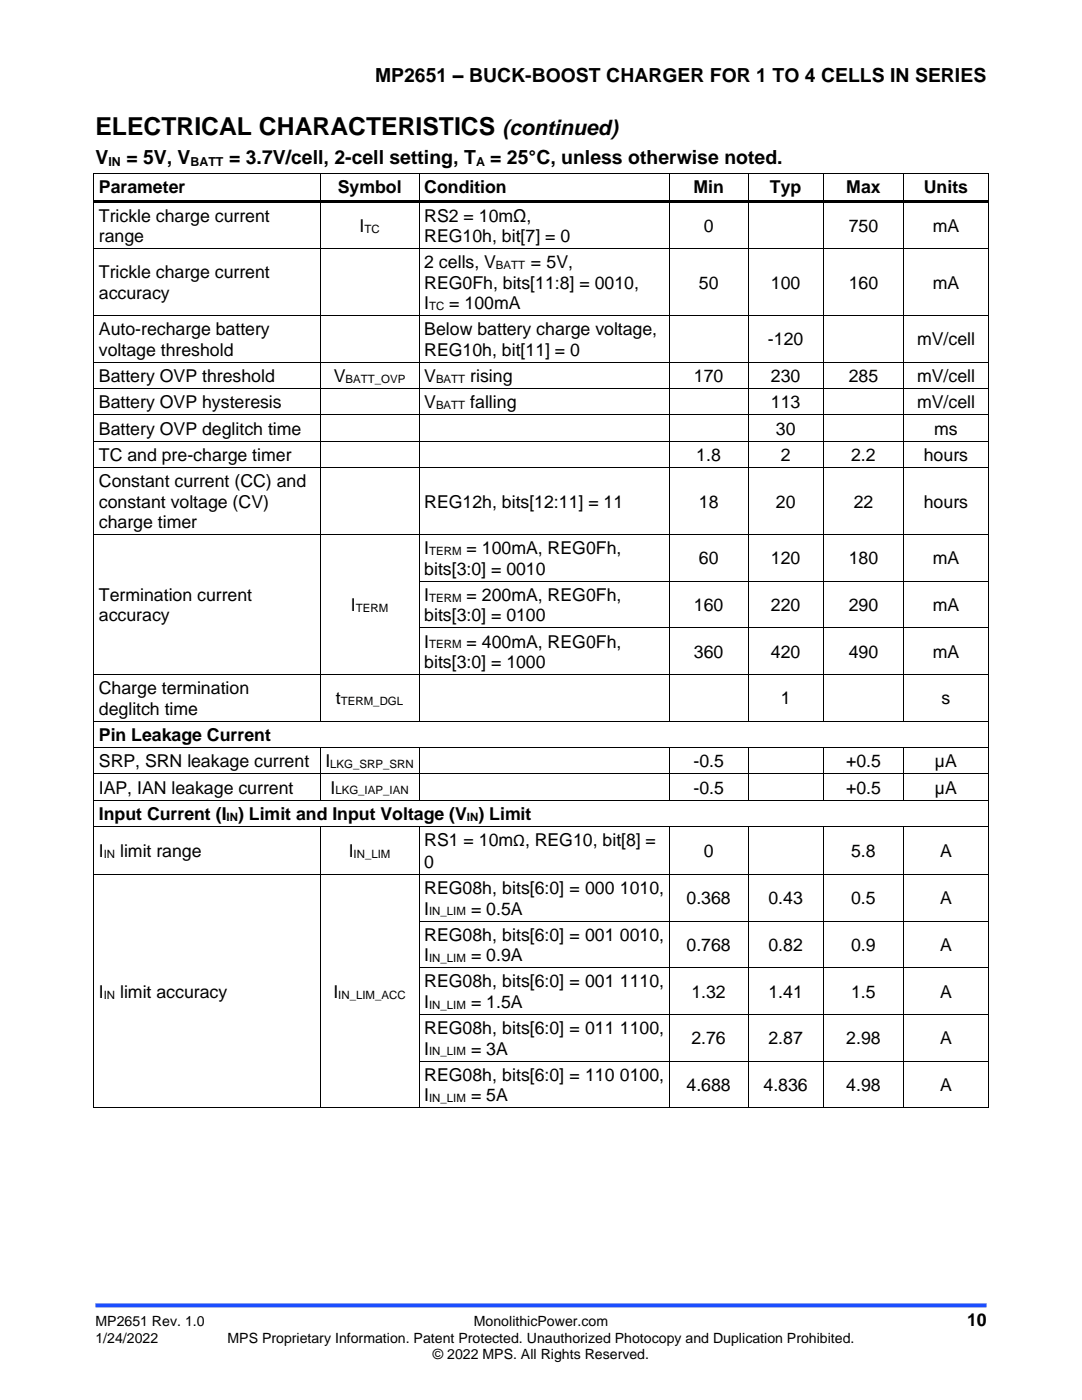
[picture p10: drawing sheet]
<svg xmlns="http://www.w3.org/2000/svg" width="216mm" height="279mm" viewBox="0 0 216 279" stroke-linecap="round" stroke-linejoin="round" font-family="sans-serif">
<defs><g id="words">
<text font-size="4.9" x="19" y="27">ELECTRICAL CHARACTERISTICS</text>
<text font-size="4.2" x="100.3" y="27">(continued)</text>
<g font-size="3.9">
<text x="74.8" y="16.3">MP2651 – BUCK-BOOST CHARGER FOR 1 TO 4 CELLS IN SERIES</text>
<text x="19" y="32.7">V</text>
<text x="25.2" y="32.7">= 5V, V</text>
<text x="45.7" y="32.7">= 3.7V/cell, 2-cell setting, T</text>
<text x="97.8" y="32.7">= 25°C, unless otherwise noted.</text>
</g>
<g font-size="3.5">
<text x="19.7" y="38.6">Parameter</text>
<text x="67.4" y="38.6">Symbol</text>
<text x="84.7" y="38.6">Condition</text>
<text x="138.4" y="38.6">Min</text>
<text x="153.6" y="38.6">Typ</text>
<text x="168.9" y="38.6">Max</text>
<text x="184.3" y="38.6">Units</text>
<text x="19.7" y="44.2">Trickle charge current</text>
<text x="71.7" y="46.3">I</text>
<text x="84.7" y="44.2">RS2 = 10mΩ,</text>
<text x="140.4" y="46.3">0</text>
<text x="169.3" y="46.3">750</text>
<text x="186.1" y="46.3">mA</text>
<text x="19.7" y="48.3">range</text>
<text x="84.7" y="48.3">REG10h, bit[7] = 0</text>
<text x="84.7" y="53.5">2 cells, V</text>
<text x="105.9" y="53.5">= 5V,</text>
<text x="19.7" y="55.6">Trickle charge current</text>
<text x="19.7" y="59.6">accuracy</text>
<text x="84.7" y="57.6">REG0Fh, bits[11:8] = 0010,</text>
<text x="139.4" y="57.6">50</text>
<text x="153.8" y="57.6">100</text>
<text x="169.3" y="57.6">160</text>
<text x="186.1" y="57.6">mA</text>
<text x="84.7" y="61.6">I</text>
<text x="89.6" y="61.6">= 100mA</text>
<text x="19.7" y="66.9">Auto-recharge battery</text>
<text x="19.7" y="71">voltage threshold</text>
<text x="84.7" y="66.9">Below battery charge voltage,</text>
<text x="84.7" y="71">REG10h, bit[11] = 0</text>
<text x="153.2" y="68.9">-120</text>
<text x="183" y="68.9">mV/cell</text>
<text x="19.7" y="76.2">Battery OVP threshold</text>
<text x="66.6" y="76.2">V</text>
<text x="84.7" y="76.2">V</text>
<text x="93.8" y="76.2">rising</text>
<text x="138.4" y="76.2">170</text>
<text x="153.8" y="76.2">230</text>
<text x="169.3" y="76.2">285</text>
<text x="183" y="76.2">mV/cell</text>
<text x="19.7" y="81.5">Battery OVP hysteresis</text>
<text x="84.7" y="81.5">V</text>
<text x="93.8" y="81.5">falling</text>
<text x="153.8" y="81.5">113</text>
<text x="183" y="81.5">mV/cell</text>
<text x="19.7" y="86.7">Battery OVP deglitch time</text>
<text x="154.8" y="86.7">30</text>
<text x="186.4" y="86.7">ms</text>
<text x="19.7" y="92">TC and pre-charge timer</text>
<text x="138.9" y="92">1.8</text>
<text x="155.8" y="92">2</text>
<text x="169.8" y="92">2.2</text>
<text x="184.3" y="92">hours</text>
<text x="19.7" y="97.2">Constant current (CC) and</text>
<text x="19.7" y="101.3">constant voltage (CV)</text>
<text x="84.7" y="101.3">REG12h, bits[12:11] = 11</text>
<text x="139.4" y="101.3">18</text>
<text x="154.8" y="101.3">20</text>
<text x="170.3" y="101.3">22</text>
<text x="184.3" y="101.3">hours</text>
<text x="19.7" y="105.4">charge timer</text>
<text x="84.7" y="110.6">I</text>
<text x="93.1" y="110.6">= 100mA, REG0Fh,</text>
<text x="139.4" y="112.6">60</text>
<text x="153.8" y="112.6">120</text>
<text x="169.3" y="112.6">180</text>
<text x="186.1" y="112.6">mA</text>
<text x="19.7" y="119.9">Termination current</text>
<text x="84.7" y="114.7">bits[3:0] = 0010</text>
<text x="84.7" y="119.9">I</text>
<text x="93.1" y="119.9">= 200mA, REG0Fh,</text>
<text x="19.7" y="124">accuracy</text>
<text x="70" y="121.9">I</text>
<text x="84.7" y="124">bits[3:0] = 0100</text>
<text x="138.4" y="121.9">160</text>
<text x="153.8" y="121.9">220</text>
<text x="169.3" y="121.9">290</text>
<text x="186.1" y="121.9">mA</text>
<text x="84.7" y="129.2">I</text>
<text x="93.1" y="129.2">= 400mA, REG0Fh,</text>
<text x="138.4" y="131.3">360</text>
<text x="153.8" y="131.3">420</text>
<text x="169.3" y="131.3">490</text>
<text x="186.1" y="131.3">mA</text>
<text x="84.7" y="133.3">bits[3:0] = 1000</text>
<text x="19.7" y="138.5">Charge termination</text>
<text x="19.7" y="142.6">deglitch time</text>
<text x="67" y="140.6">t</text>
<text x="155.8" y="140.6">1</text>
<text x="187.9" y="140.6">s</text>
<text x="19.7" y="147.9">Pin Leakage Current</text>
<text x="19.7" y="153.1">SRP, SRN leakage current</text>
<text x="64.9" y="153.1">I</text>
<text x="138.4" y="153.1">-0.5</text>
<text x="168.8" y="153.1">+0.5</text>
<text x="186.6" y="153.1">µA</text>
<text x="19.7" y="158.4">IAP, IAN leakage current</text>
<text x="65.9" y="158.4">I</text>
<text x="138.4" y="158.4">-0.5</text>
<text x="168.8" y="158.4">+0.5</text>
<text x="186.6" y="158.4">µA</text>
<text x="19.7" y="163.6">Input Current (I ) Limit and Input Voltage (V ) Limit</text>
<text x="19.7" y="171">I</text>
<text x="24" y="171">limit range</text>
<text x="69.6" y="171">I</text>
<text x="84.7" y="168.9">RS1 = 10mΩ, REG10, bit[8] =</text>
<text x="84.7" y="173.2">0</text>
<text x="140.4" y="171">0</text>
<text x="169.8" y="171">5.8</text>
<text x="187.6" y="171">A</text>
<text x="84.7" y="178.4">REG08h, bits[6:0] = 000 1010,</text>
<text x="84.7" y="182.5">I</text>
<text x="94" y="182.5">= 0.5A</text>
<text x="137" y="180.5">0.368</text>
<text x="153.3" y="180.5">0.43</text>
<text x="169.8" y="180.5">0.5</text>
<text x="187.6" y="180.5">A</text>
<text x="84.7" y="187.8">REG08h, bits[6:0] = 001 0010,</text>
<text x="84.7" y="191.8">I</text>
<text x="94" y="191.8">= 0.9A</text>
<text x="137" y="189.8">0.768</text>
<text x="153.3" y="189.8">0.82</text>
<text x="169.8" y="189.8">0.9</text>
<text x="187.6" y="189.8">A</text>
<text x="84.7" y="197.1">REG08h, bits[6:0] = 001 1110,</text>
<text x="19.7" y="199.1">I</text>
<text x="24" y="199.1">limit accuracy</text>
<text x="66.5" y="199.1">I</text>
<text x="84.7" y="201.1">I</text>
<text x="94" y="201.1">= 1.5A</text>
<text x="138" y="199.1">1.32</text>
<text x="153.3" y="199.1">1.41</text>
<text x="169.8" y="199.1">1.5</text>
<text x="187.6" y="199.1">A</text>
<text x="84.7" y="206.4">REG08h, bits[6:0] = 011 1100,</text>
<text x="138" y="208.4">2.76</text>
<text x="153.3" y="208.4">2.87</text>
<text x="168.9" y="208.4">2.98</text>
<text x="187.6" y="208.4">A</text>
<text x="84.7" y="210.5">I</text>
<text x="84.7" y="215.7">REG08h, bits[6:0] = 110 0100,</text>
<text x="94" y="210.5">= 3A</text>
<text x="84.7" y="219.8">I</text>
<text x="94" y="219.8">= 5A</text>
<text x="137" y="217.7">4.688</text>
<text x="152.4" y="217.7">4.836</text>
<text x="168.9" y="217.7">4.98</text>
<text x="187.6" y="217.7">A</text>
<text x="193" y="264.6">10</text>
</g>
<g font-size="2.8">
<text x="19" y="264.6">MP2651 Rev. 1.0</text>
<text x="19" y="267.9">1/24/2022</text>
<text x="45.4" y="267.9">MPS Proprietary Information. Patent Protected. Unauthorized Photocopy and Duplication Prohibited.</text>
<text x="94.6" y="264.6">MonolithicPower.com</text>
<text x="86.4" y="271.2">© 2022 MPS. All Rights Reserved.</text>
</g>
<g font-size="2.5">
<text x="21.6" y="33.1">IN</text>
<text x="38" y="33.1">BATT</text>
<text x="95" y="33.1">A</text>
</g>
<g font-size="2.3">
<text x="72.7" y="46.4">TC</text>
<text x="99" y="53.7">BATT</text>
<text x="85.6" y="61.8">TC</text>
<text x="68.9" y="76.4">BATT_OVP</text>
<text x="87" y="76.4">BATT</text>
<text x="87" y="81.6">BATT</text>
<text x="85.6" y="110.8">TERM</text>
<text x="71" y="122.1">TERM</text>
<text x="85.6" y="120.1">TERM</text>
<text x="85.6" y="129.4">TERM</text>
<text x="68" y="140.7">TERM_DGL</text>
<text x="65.9" y="153.3">LKG_SRP_SRN</text>
<text x="66.9" y="158.6">LKG_IAP_IAN</text>
<text x="45.2" y="163.8">IN</text>
<text x="93.2" y="163.8">IN</text>
<text x="20.7" y="171.2">IN</text>
<text x="70.6" y="171.2">IN_LIM</text>
<text x="85.6" y="182.7">IN_LIM</text>
<text x="85.6" y="192">IN_LIM</text>
<text x="20.7" y="199.3">IN</text>
<text x="67.5" y="199.3">IN_LIM_ACC</text>
<text x="85.6" y="201.3">IN_LIM</text>
<text x="85.6" y="210.6">IN_LIM</text>
<text x="85.6" y="219.9">IN_LIM</text>
</g>
</g></defs>
<path d="M19 260.5h177.8" fill="none" stroke="#1c4eff" stroke-width=".79" stroke-linecap="butt"/>
<g fill="#000">
<path d="M18.6 34.6h.2v.7h-.2z" fill-rule="evenodd"/>
<path d="M18.6 34.6h.2v.2h-.2z" fill-rule="evenodd"/>
<path d="M63.8 34.8h.2v.5h-.2z" fill-rule="evenodd"/>
<path d="M63.8 34.6h.2v.2h-.2z" fill-rule="evenodd"/>
<path d="M83.6 34.8h.1v.5h-.1z" fill-rule="evenodd"/>
<path d="M83.6 34.6h.1v.2h-.1z" fill-rule="evenodd"/>
<path d="M133.5 34.8h.1v.5h-.1z" fill-rule="evenodd"/>
<path d="M133.5 34.6h.1v.2h-.1z" fill-rule="evenodd"/>
<path d="M149.2 34.8h.1v.5h-.1z" fill-rule="evenodd"/>
<path d="M149.2 34.6h.1v.2h-.1z" fill-rule="evenodd"/>
<path d="M164.2 34.8h.2v.5h-.2z" fill-rule="evenodd"/>
<path d="M164.2 34.6h.2v.2h-.2z" fill-rule="evenodd"/>
<path d="M180.2 34.8h.2v.5h-.2z" fill-rule="evenodd"/>
<path d="M180.2 34.6h.2v.2h-.2z" fill-rule="evenodd"/>
<path d="M197.1 34.6h.2v.7h-.2z" fill-rule="evenodd"/>
<path d="M197.1 34.6h.2v.2h-.2z" fill-rule="evenodd"/>
<path d="M18.6 39.9h.2v1h-.2z" fill-rule="evenodd"/>
<path d="M18.6 49.5h.2v.7h-.2z" fill-rule="evenodd"/>
<path d="M18.8 39.9h45v.5h-45z" fill-rule="evenodd"/>
<path d="M63.8 40.4h.2v.5h-.2z" fill-rule="evenodd"/>
<path d="M63.8 39.9h.5v.5h-.5z" fill-rule="evenodd"/>
<path d="M63.8 49.5h.2v.7h-.2z" fill-rule="evenodd"/>
<path d="M64.3 39.9h19.3v.5h-19.3z" fill-rule="evenodd"/>
<path d="M83.6 40.4h.1v.5h-.1z" fill-rule="evenodd"/>
<path d="M83.6 39.9h.5v.5h-.5z" fill-rule="evenodd"/>
<path d="M83.6 49.5h.1v.7h-.1z" fill-rule="evenodd"/>
<path d="M84.1 39.9h49.4v.5h-49.4z" fill-rule="evenodd"/>
<path d="M133.5 40.4h.1v.5h-.1z" fill-rule="evenodd"/>
<path d="M133.5 39.9h.5v.5h-.5z" fill-rule="evenodd"/>
<path d="M133.5 49.5h.1v.7h-.1z" fill-rule="evenodd"/>
<path d="M134 39.9h15.2v.5h-15.2z" fill-rule="evenodd"/>
<path d="M149.2 40.4h.1v.5h-.1z" fill-rule="evenodd"/>
<path d="M149.2 39.9h.5v.5h-.5z" fill-rule="evenodd"/>
<path d="M149.2 49.5h.1v.7h-.1z" fill-rule="evenodd"/>
<path d="M149.7 39.9h14.5v.5h-14.5z" fill-rule="evenodd"/>
<path d="M164.2 40.4h.2v.5h-.2z" fill-rule="evenodd"/>
<path d="M164.2 39.9h.5v.5h-.5z" fill-rule="evenodd"/>
<path d="M164.2 49.5h.2v.7h-.2z" fill-rule="evenodd"/>
<path d="M164.7 39.9h15.5v.5h-15.5z" fill-rule="evenodd"/>
<path d="M180.2 40.4h.2v.5h-.2z" fill-rule="evenodd"/>
<path d="M180.2 39.9h.6v.5h-.6z" fill-rule="evenodd"/>
<path d="M180.2 49.5h.2v.7h-.2z" fill-rule="evenodd"/>
<path d="M180.8 39.9h16.3v.5h-16.3z" fill-rule="evenodd"/>
<path d="M197.1 39.9h.2v1h-.2z" fill-rule="evenodd"/>
<path d="M197.1 49.5h.2v.7h-.2z" fill-rule="evenodd"/>
<path d="M18.6 62.9h.2v.7h-.2z" fill-rule="evenodd"/>
<path d="M18.6 72.2h.2v.7h-.2z" fill-rule="evenodd"/>
<path d="M18.6 77.5h.2v.7h-.2z" fill-rule="evenodd"/>
<path d="M63.8 62.9h.2v.7h-.2z" fill-rule="evenodd"/>
<path d="M63.8 72.2h.2v.7h-.2z" fill-rule="evenodd"/>
<path d="M63.8 77.5h.2v.7h-.2z" fill-rule="evenodd"/>
<path d="M83.6 62.9h.1v.7h-.1z" fill-rule="evenodd"/>
<path d="M83.6 72.2h.1v.7h-.1z" fill-rule="evenodd"/>
<path d="M83.6 77.5h.1v.7h-.1z" fill-rule="evenodd"/>
<path d="M133.5 62.9h.1v.7h-.1z" fill-rule="evenodd"/>
<path d="M133.5 72.2h.1v.7h-.1z" fill-rule="evenodd"/>
<path d="M133.5 77.5h.1v.7h-.1z" fill-rule="evenodd"/>
<path d="M149.2 62.9h.1v.7h-.1z" fill-rule="evenodd"/>
<path d="M149.2 72.2h.1v.7h-.1z" fill-rule="evenodd"/>
<path d="M149.2 77.5h.1v.7h-.1z" fill-rule="evenodd"/>
<path d="M164.2 62.9h.2v.7h-.2z" fill-rule="evenodd"/>
<path d="M164.2 72.2h.2v.7h-.2z" fill-rule="evenodd"/>
<path d="M164.2 77.5h.2v.7h-.2z" fill-rule="evenodd"/>
<path d="M180.2 62.9h.2v.7h-.2z" fill-rule="evenodd"/>
<path d="M180.2 72.2h.2v.7h-.2z" fill-rule="evenodd"/>
<path d="M180.2 77.5h.2v.7h-.2z" fill-rule="evenodd"/>
<path d="M197.1 62.9h.2v.7h-.2z" fill-rule="evenodd"/>
<path d="M197.1 72.2h.2v.7h-.2z" fill-rule="evenodd"/>
<path d="M197.1 77.5h.2v.7h-.2z" fill-rule="evenodd"/>
<path d="M18.6 82.7h.2v.7h-.2z" fill-rule="evenodd"/>
<path d="M18.6 88h.2v.7h-.2z" fill-rule="evenodd"/>
<path d="M18.6 93.2h.2v.7h-.2z" fill-rule="evenodd"/>
<path d="M63.8 82.7h.2v.7h-.2z" fill-rule="evenodd"/>
<path d="M63.8 88h.2v.7h-.2z" fill-rule="evenodd"/>
<path d="M63.8 93.2h.2v.7h-.2z" fill-rule="evenodd"/>
<path d="M83.6 82.7h.1v.7h-.1z" fill-rule="evenodd"/>
<path d="M83.6 88h.1v.7h-.1z" fill-rule="evenodd"/>
<path d="M83.6 93.2h.1v.7h-.1z" fill-rule="evenodd"/>
<path d="M133.5 82.7h.1v.7h-.1z" fill-rule="evenodd"/>
<path d="M133.5 88h.1v.7h-.1z" fill-rule="evenodd"/>
<path d="M133.5 93.2h.1v.7h-.1z" fill-rule="evenodd"/>
<path d="M149.2 82.7h.1v.7h-.1z" fill-rule="evenodd"/>
<path d="M149.2 88h.1v.7h-.1z" fill-rule="evenodd"/>
<path d="M149.2 93.2h.1v.7h-.1z" fill-rule="evenodd"/>
<path d="M164.2 82.7h.2v.7h-.2z" fill-rule="evenodd"/>
<path d="M164.2 88h.2v.7h-.2z" fill-rule="evenodd"/>
<path d="M164.2 93.2h.2v.7h-.2z" fill-rule="evenodd"/>
<path d="M180.2 82.7h.2v.7h-.2z" fill-rule="evenodd"/>
<path d="M180.2 88h.2v.7h-.2z" fill-rule="evenodd"/>
<path d="M180.2 93.2h.2v.7h-.2z" fill-rule="evenodd"/>
<path d="M197.1 82.7h.2v.7h-.2z" fill-rule="evenodd"/>
<path d="M197.1 88h.2v.7h-.2z" fill-rule="evenodd"/>
<path d="M197.1 93.2h.2v.7h-.2z" fill-rule="evenodd"/>
<path d="M18.6 106.6h.2v.7h-.2z" fill-rule="evenodd"/>
<path d="M18.6 115.9h.2v.7h-.2z" fill-rule="evenodd"/>
<path d="M63.8 106.6h.2v.7h-.2z" fill-rule="evenodd"/>
<path d="M63.8 115.9h.2v.7h-.2z" fill-rule="evenodd"/>
<path d="M83.6 106.6h.1v.7h-.1z" fill-rule="evenodd"/>
<path d="M83.6 115.9h.1v.7h-.1z" fill-rule="evenodd"/>
<path d="M133.5 106.6h.1v.7h-.1z" fill-rule="evenodd"/>
<path d="M133.5 115.9h.1v.7h-.1z" fill-rule="evenodd"/>
<path d="M149.2 106.6h.1v.7h-.1z" fill-rule="evenodd"/>
<path d="M149.2 115.9h.1v.7h-.1z" fill-rule="evenodd"/>
<path d="M164.2 106.6h.2v.7h-.2z" fill-rule="evenodd"/>
<path d="M164.2 115.9h.2v.7h-.2z" fill-rule="evenodd"/>
<path d="M180.2 106.6h.2v.7h-.2z" fill-rule="evenodd"/>
<path d="M180.2 115.9h.2v.7h-.2z" fill-rule="evenodd"/>
<path d="M197.1 106.6h.2v.7h-.2z" fill-rule="evenodd"/>
<path d="M197.1 115.9h.2v.7h-.2z" fill-rule="evenodd"/>
<path d="M18.6 125.2h.2v.7h-.2z" fill-rule="evenodd"/>
<path d="M18.6 134.5h.2v.7h-.2z" fill-rule="evenodd"/>
<path d="M63.8 125.2h.2v.7h-.2z" fill-rule="evenodd"/>
<path d="M63.8 134.5h.2v.7h-.2z" fill-rule="evenodd"/>
<path d="M83.6 125.2h.1v.7h-.1z" fill-rule="evenodd"/>
<path d="M83.6 134.5h.1v.7h-.1z" fill-rule="evenodd"/>
<path d="M133.5 125.2h.1v.7h-.1z" fill-rule="evenodd"/>
<path d="M133.5 134.5h.1v.7h-.1z" fill-rule="evenodd"/>
<path d="M149.2 125.2h.1v.7h-.1z" fill-rule="evenodd"/>
<path d="M149.2 134.5h.1v.7h-.1z" fill-rule="evenodd"/>
<path d="M164.2 125.2h.2v.7h-.2z" fill-rule="evenodd"/>
<path d="M164.2 134.5h.2v.7h-.2z" fill-rule="evenodd"/>
<path d="M180.2 125.2h.2v.7h-.2z" fill-rule="evenodd"/>
<path d="M180.2 134.5h.2v.7h-.2z" fill-rule="evenodd"/>
<path d="M197.1 125.2h.2v.7h-.2z" fill-rule="evenodd"/>
<path d="M197.1 134.5h.2v.7h-.2z" fill-rule="evenodd"/>
<path d="M18.6 143.9h.2v.7h-.2z" fill-rule="evenodd"/>
<path d="M18.6 149.1h.2v.7h-.2z" fill-rule="evenodd"/>
<path d="M18.6 154.4h.2v.7h-.2z" fill-rule="evenodd"/>
<path d="M63.8 143.9h.2v.1h-.2z" fill-rule="evenodd"/>
<path d="M63.8 149.3h.2v.5h-.2z" fill-rule="evenodd"/>
<path d="M63.8 149.1h.2v.2h-.2z" fill-rule="evenodd"/>
<path d="M63.8 154.4h.2v.7h-.2z" fill-rule="evenodd"/>
<path d="M63.8 159.6h.2v.2h-.2z" fill-rule="evenodd"/>
<path d="M83.6 143.9h.1v.1h-.1z" fill-rule="evenodd"/>
<path d="M83.6 149.3h.1v.5h-.1z" fill-rule="evenodd"/>
<path d="M83.6 149.1h.1v.2h-.1z" fill-rule="evenodd"/>
<path d="M83.6 154.4h.1v.7h-.1z" fill-rule="evenodd"/>
<path d="M83.6 159.6h.1v.2h-.1z" fill-rule="evenodd"/>
<path d="M133.5 143.9h.1v.1h-.1z" fill-rule="evenodd"/>
<path d="M133.5 149.3h.1v.5h-.1z" fill-rule="evenodd"/>
<path d="M133.5 149.1h.1v.2h-.1z" fill-rule="evenodd"/>
<path d="M133.5 154.4h.1v.7h-.1z" fill-rule="evenodd"/>
<path d="M133.5 159.6h.1v.2h-.1z" fill-rule="evenodd"/>
<path d="M149.2 143.9h.1v.1h-.1z" fill-rule="evenodd"/>
<path d="M149.2 149.3h.1v.5h-.1z" fill-rule="evenodd"/>
<path d="M149.2 149.1h.1v.2h-.1z" fill-rule="evenodd"/>
<path d="M149.2 154.4h.1v.7h-.1z" fill-rule="evenodd"/>
<path d="M149.2 159.6h.1v.2h-.1z" fill-rule="evenodd"/>
<path d="M164.2 143.9h.2v.1h-.2z" fill-rule="evenodd"/>
<path d="M164.2 149.3h.2v.5h-.2z" fill-rule="evenodd"/>
<path d="M164.2 149.1h.2v.2h-.2z" fill-rule="evenodd"/>
<path d="M164.2 154.4h.2v.7h-.2z" fill-rule="evenodd"/>
<path d="M164.2 159.6h.2v.2h-.2z" fill-rule="evenodd"/>
<path d="M180.2 143.9h.2v.1h-.2z" fill-rule="evenodd"/>
<path d="M180.2 149.3h.2v.5h-.2z" fill-rule="evenodd"/>
<path d="M180.2 149.1h.2v.2h-.2z" fill-rule="evenodd"/>
<path d="M180.2 154.4h.2v.7h-.2z" fill-rule="evenodd"/>
<path d="M180.2 159.6h.2v.2h-.2z" fill-rule="evenodd"/>
<path d="M197.1 143.9h.2v.7h-.2z" fill-rule="evenodd"/>
<path d="M197.1 149.1h.2v.7h-.2z" fill-rule="evenodd"/>
<path d="M197.1 154.4h.2v.7h-.2z" fill-rule="evenodd"/>
<path d="M18.6 159.6h.2v.7h-.2z" fill-rule="evenodd"/>
<path d="M18.6 164.9h.2v.7h-.2z" fill-rule="evenodd"/>
<path d="M18.6 174.4h.2v.7h-.2z" fill-rule="evenodd"/>
<path d="M63.8 165.1h.2v.5h-.2z" fill-rule="evenodd"/>
<path d="M63.8 164.9h.2v.2h-.2z" fill-rule="evenodd"/>
<path d="M63.8 174.4h.2v.7h-.2z" fill-rule="evenodd"/>
<path d="M83.6 165.1h.1v.5h-.1z" fill-rule="evenodd"/>
<path d="M83.6 164.9h.1v.2h-.1z" fill-rule="evenodd"/>
<path d="M83.6 174.4h.1v.7h-.1z" fill-rule="evenodd"/>
<path d="M133.5 165.1h.1v.5h-.1z" fill-rule="evenodd"/>
<path d="M133.5 164.9h.1v.2h-.1z" fill-rule="evenodd"/>
<path d="M133.5 174.4h.1v.7h-.1z" fill-rule="evenodd"/>
<path d="M149.2 165.1h.1v.5h-.1z" fill-rule="evenodd"/>
<path d="M149.2 164.9h.1v.2h-.1z" fill-rule="evenodd"/>
<path d="M149.2 174.4h.1v.7h-.1z" fill-rule="evenodd"/>
<path d="M164.2 165.1h.2v.5h-.2z" fill-rule="evenodd"/>
<path d="M164.2 164.9h.2v.2h-.2z" fill-rule="evenodd"/>
<path d="M164.2 174.4h.2v.7h-.2z" fill-rule="evenodd"/>
<path d="M180.2 165.1h.2v.5h-.2z" fill-rule="evenodd"/>
<path d="M180.2 164.9h.2v.2h-.2z" fill-rule="evenodd"/>
<path d="M180.2 174.4h.2v.7h-.2z" fill-rule="evenodd"/>
<path d="M197.1 159.6h.2v.7h-.2z" fill-rule="evenodd"/>
<path d="M197.1 164.9h.2v.7h-.2z" fill-rule="evenodd"/>
<path d="M197.1 174.4h.2v.7h-.2z" fill-rule="evenodd"/>
<path d="M18.6 183.8h.2v.7h-.2z" fill-rule="evenodd"/>
<path d="M18.6 193.1h.2v.7h-.2z" fill-rule="evenodd"/>
<path d="M63.8 183.8h.2v.7h-.2z" fill-rule="evenodd"/>
<path d="M63.8 193.1h.2v.7h-.2z" fill-rule="evenodd"/>
<path d="M83.6 183.8h.1v.7h-.1z" fill-rule="evenodd"/>
<path d="M83.6 193.1h.1v.7h-.1z" fill-rule="evenodd"/>
<path d="M133.5 183.8h.1v.7h-.1z" fill-rule="evenodd"/>
<path d="M133.5 193.1h.1v.7h-.1z" fill-rule="evenodd"/>
<path d="M149.2 183.8h.1v.7h-.1z" fill-rule="evenodd"/>
<path d="M149.2 193.1h.1v.7h-.1z" fill-rule="evenodd"/>
<path d="M164.2 183.8h.2v.7h-.2z" fill-rule="evenodd"/>
<path d="M164.2 193.1h.2v.7h-.2z" fill-rule="evenodd"/>
<path d="M180.2 183.8h.2v.7h-.2z" fill-rule="evenodd"/>
<path d="M180.2 193.1h.2v.7h-.2z" fill-rule="evenodd"/>
<path d="M197.1 183.8h.2v.7h-.2z" fill-rule="evenodd"/>
<path d="M197.1 193.1h.2v.7h-.2z" fill-rule="evenodd"/>
<path d="M18.6 202.4h.2v.7h-.2z" fill-rule="evenodd"/>
<path d="M18.6 211.7h.2v.7h-.2z" fill-rule="evenodd"/>
<path d="M63.8 202.4h.2v.7h-.2z" fill-rule="evenodd"/>
<path d="M63.8 211.7h.2v.7h-.2z" fill-rule="evenodd"/>
<path d="M83.6 202.4h.1v.7h-.1z" fill-rule="evenodd"/>
<path d="M83.6 211.7h.1v.7h-.1z" fill-rule="evenodd"/>
<path d="M133.5 202.4h.1v.7h-.1z" fill-rule="evenodd"/>
<path d="M133.5 211.7h.1v.7h-.1z" fill-rule="evenodd"/>
<path d="M149.2 202.4h.1v.7h-.1z" fill-rule="evenodd"/>
<path d="M149.2 211.7h.1v.7h-.1z" fill-rule="evenodd"/>
<path d="M164.2 202.4h.2v.7h-.2z" fill-rule="evenodd"/>
<path d="M164.2 211.7h.2v.7h-.2z" fill-rule="evenodd"/>
<path d="M180.2 202.4h.2v.7h-.2z" fill-rule="evenodd"/>
<path d="M180.2 211.7h.2v.7h-.2z" fill-rule="evenodd"/>
<path d="M197.1 202.4h.2v.7h-.2z" fill-rule="evenodd"/>
<path d="M197.1 211.7h.2v.7h-.2z" fill-rule="evenodd"/>
<path d="M18.6 221h.2v.2h-.2z" fill-rule="evenodd"/>
<path d="M18.6 221h.2v.2h-.2z" fill-rule="evenodd"/>
<path d="M63.8 221h.2v.2h-.2z" fill-rule="evenodd"/>
<path d="M83.6 221h.1v.2h-.1z" fill-rule="evenodd"/>
<path d="M133.5 221h.1v.2h-.1z" fill-rule="evenodd"/>
<path d="M149.2 221h.1v.2h-.1z" fill-rule="evenodd"/>
<path d="M164.2 221h.2v.2h-.2z" fill-rule="evenodd"/>
<path d="M180.2 221h.2v.2h-.2z" fill-rule="evenodd"/>
<path d="M197.1 221h.2v.2h-.2z" fill-rule="evenodd"/>
<path d="M197.1 221h.2v.2h-.2z" fill-rule="evenodd"/>
</g>
<g fill="none" stroke="#000" stroke-width=".2">
<path d="M18.7 35.3v4.6M18.8 34.7h45M63.9 35.3v4.6M64 34.7h19.6M83.6 35.3v4.6M83.7 34.7h49.8M133.6 35.3v4.6M133.6 34.7h15.6M149.3 35.3v4.6M149.3 34.7h14.9M164.3 35.3v4.6M164.4 34.7h15.8"/>
<path d="M180.3 35.3v4.6M180.4 34.7h16.7M197.2 35.3v4.6M18.7 40.9v8.6M18.7 50.2v12.7M18.8 49.6h45M63.9 40.9v8.6M63.9 50.2v12.7M64 49.6h19.6M83.6 40.9v8.6M83.6 50.2v12.7M83.7 49.6h49.8"/>
<path d="M133.6 40.9v8.6M133.6 50.2v12.7M133.6 49.6h15.6M149.3 40.9v8.6M149.3 50.2v12.7M149.3 49.6h14.9M164.3 40.9v8.6M164.3 50.2v12.7M164.4 49.6h15.8M180.3 40.9v8.6M180.3 50.2v12.7M180.4 49.6h16.7"/>
<path d="M197.2 40.9v8.6M197.2 50.2v12.7M18.7 63.6v8.6M18.7 72.9v4.6M18.7 78.2v4.5M18.8 63h45M18.8 72.3h45M18.8 77.6h45M63.9 63.6v8.6M63.9 72.9v4.6M63.9 78.2v4.5M64 63h19.6"/>
<path d="M64 72.3h19.6M64 77.6h19.6M83.6 63.6v8.6M83.6 72.9v4.6M83.6 78.2v4.5M83.7 63h49.8M83.7 72.3h49.8M83.7 77.6h49.8M133.6 63.6v8.6M133.6 72.9v4.6M133.6 78.2v4.5M133.6 63h15.6"/>
<path d="M133.6 72.3h15.6M133.6 77.6h15.6M149.3 63.6v8.6M149.3 72.9v4.6M149.3 78.2v4.5M149.3 63h14.9M149.3 72.3h14.9M149.3 77.6h14.9M164.3 63.6v8.6M164.3 72.9v4.6M164.3 78.2v4.5M164.4 63h15.8"/>
<path d="M164.4 72.3h15.8M164.4 77.6h15.8M180.3 63.6v8.6M180.3 72.9v4.6M180.3 78.2v4.5M180.4 63h16.7M180.4 72.3h16.7M180.4 77.6h16.7M197.2 63.6v8.6M197.2 72.9v4.6M197.2 78.2v4.5M18.7 83.4v4.6"/>
<path d="M18.7 88.7v4.5M18.7 93.9v12.7M18.8 82.8h45M18.8 88.1h45M18.8 93.3h45M63.9 83.4v4.6M63.9 88.7v4.5M63.9 93.9v12.7M64 82.8h19.6M64 88.1h19.6M64 93.3h19.6M83.6 83.4v4.6"/>
<path d="M83.6 88.7v4.5M83.6 93.9v12.7M83.7 82.8h49.8M83.7 88.1h49.8M83.7 93.3h49.8M133.6 83.4v4.6M133.6 88.7v4.5M133.6 93.9v12.7M133.6 82.8h15.6M133.6 88.1h15.6M133.6 93.3h15.6M149.3 83.4v4.6"/>
<path d="M149.3 88.7v4.5M149.3 93.9v12.7M149.3 82.8h14.9M149.3 88.1h14.9M149.3 93.3h14.9M164.3 83.4v4.6M164.3 88.7v4.5M164.3 93.9v12.7M164.4 82.8h15.8M164.4 88.1h15.8M164.4 93.3h15.8M180.3 83.4v4.6"/>
<path d="M180.3 88.7v4.5M180.3 93.9v12.7M180.4 82.8h16.7M180.4 88.1h16.7M180.4 93.3h16.7M197.2 83.4v4.6M197.2 88.7v4.5M197.2 93.9v12.7M18.7 107.3v8.6M18.7 116.6v8.6M18.8 106.7h45M63.9 107.3v8.6"/>
<path d="M63.9 116.6v8.6M64 106.7h19.6M83.6 107.3v8.6M83.6 116.6v8.6M83.7 106.7h49.8M83.7 116h49.8M133.6 107.3v8.6M133.6 116.6v8.6M133.6 106.7h15.6M133.6 116h15.6M149.3 107.3v8.6M149.3 116.6v8.6"/>
<path d="M149.3 106.7h14.9M149.3 116h14.9M164.3 107.3v8.6M164.3 116.6v8.6M164.4 106.7h15.8M164.4 116h15.8M180.3 107.3v8.6M180.3 116.6v8.6M180.4 106.7h16.7M180.4 116h16.7M197.2 107.3v8.6M197.2 116.6v8.6"/>
<path d="M18.7 125.9v8.6M18.7 135.2v8.7M18.8 134.6h45M63.9 125.9v8.6M63.9 135.2v8.7M64 134.6h19.6M83.6 125.9v8.6M83.6 135.2v8.7M83.7 125.3h49.8M83.7 134.6h49.8M133.6 125.9v8.6M133.6 135.2v8.7"/>
<path d="M133.6 125.3h15.6M133.6 134.6h15.6M149.3 125.9v8.6M149.3 135.2v8.7M149.3 125.3h14.9M149.3 134.6h14.9M164.3 125.9v8.6M164.3 135.2v8.7M164.4 125.3h15.8M164.4 134.6h15.8M180.3 125.9v8.6M180.3 135.2v8.7"/>
<path d="M180.4 125.3h16.7M180.4 134.6h16.7M197.2 125.9v8.6M197.2 135.2v8.7M18.7 144.6v4.5M18.7 149.8v4.6M18.7 155.1v4.5M18.8 143.9h45M18.8 149.2h45M18.8 154.5h45M18.8 159.7h45M63.9 149.8v4.6"/>
<path d="M63.9 155.1v4.5M64 143.9h19.6M64 149.2h19.6M64 154.5h19.6M64 159.7h19.6M83.6 149.8v4.6M83.6 155.1v4.5M83.7 143.9h49.8M83.7 149.2h49.8M83.7 154.5h49.8M83.7 159.7h49.8M133.6 149.8v4.6"/>
<path d="M133.6 155.1v4.5M133.6 143.9h15.6M133.6 149.2h15.6M133.6 154.5h15.6M133.6 159.7h15.6M149.3 149.8v4.6M149.3 155.1v4.5M149.3 143.9h14.9M149.3 149.2h14.9M149.3 154.5h14.9M149.3 159.7h14.9M164.3 149.8v4.6"/>
<path d="M164.3 155.1v4.5M164.4 143.9h15.8M164.4 149.2h15.8M164.4 154.5h15.8M164.4 159.7h15.8M180.3 149.8v4.6M180.3 155.1v4.5M180.4 143.9h16.7M180.4 149.2h16.7M180.4 154.5h16.7M180.4 159.7h16.7M197.2 144.6v4.5"/>
<path d="M197.2 149.8v4.6M197.2 155.1v4.5M18.7 160.3v4.6M18.7 165.6v8.8M18.7 175.1v8.7M18.8 165h45M18.8 174.5h45M63.9 165.6v8.8M63.9 175.1v8.7M64 165h19.6M64 174.5h19.6M83.6 165.6v8.8"/>
<path d="M83.6 175.1v8.7M83.7 165h49.8M83.7 174.5h49.8M133.6 165.6v8.8M133.6 175.1v8.7M133.6 165h15.6M133.6 174.5h15.6M149.3 165.6v8.8M149.3 175.1v8.7M149.3 165h14.9M149.3 174.5h14.9M164.3 165.6v8.8"/>
<path d="M164.3 175.1v8.7M164.4 165h15.8M164.4 174.5h15.8M180.3 165.6v8.8M180.3 175.1v8.7M180.4 165h16.7M180.4 174.5h16.7M197.2 160.3v4.6M197.2 165.6v8.8M197.2 175.1v8.7M18.7 184.5v8.6M18.7 193.8v8.6"/>
<path d="M63.9 184.5v8.6M63.9 193.8v8.6M83.6 184.5v8.6M83.6 193.8v8.6M83.7 183.8h49.8M83.7 193.2h49.8M133.6 184.5v8.6M133.6 193.8v8.6M133.6 183.8h15.6M133.6 193.2h15.6M149.3 184.5v8.6M149.3 193.8v8.6"/>
<path d="M149.3 183.8h14.9M149.3 193.2h14.9M164.3 184.5v8.6M164.3 193.8v8.6M164.4 183.8h15.8M164.4 193.2h15.8M180.3 184.5v8.6M180.3 193.8v8.6M180.4 183.8h16.7M180.4 193.2h16.7M197.2 184.5v8.6M197.2 193.8v8.6"/>
<path d="M18.7 203.1v8.6M18.7 212.4v8.6M63.9 203.1v8.6M63.9 212.4v8.6M83.6 203.1v8.6M83.6 212.4v8.6M83.7 202.5h49.8M83.7 211.8h49.8M133.6 203.1v8.6M133.6 212.4v8.6M133.6 202.5h15.6M133.6 211.8h15.6"/>
<path d="M149.3 203.1v8.6M149.3 212.4v8.6M149.3 202.5h14.9M149.3 211.8h14.9M164.3 203.1v8.6M164.3 212.4v8.6M164.4 202.5h15.8M164.4 211.8h15.8M180.3 203.1v8.6M180.3 212.4v8.6M180.4 202.5h16.7M180.4 211.8h16.7"/>
<path d="M197.2 203.1v8.6M197.2 212.4v8.6M18.8 221.1h45M64 221.1h19.6M83.7 221.1h49.8M133.6 221.1h15.6M149.3 221.1h14.9M164.4 221.1h15.8M180.4 221.1h16.7"/>
</g>
<use href="#words"/>
</svg>
